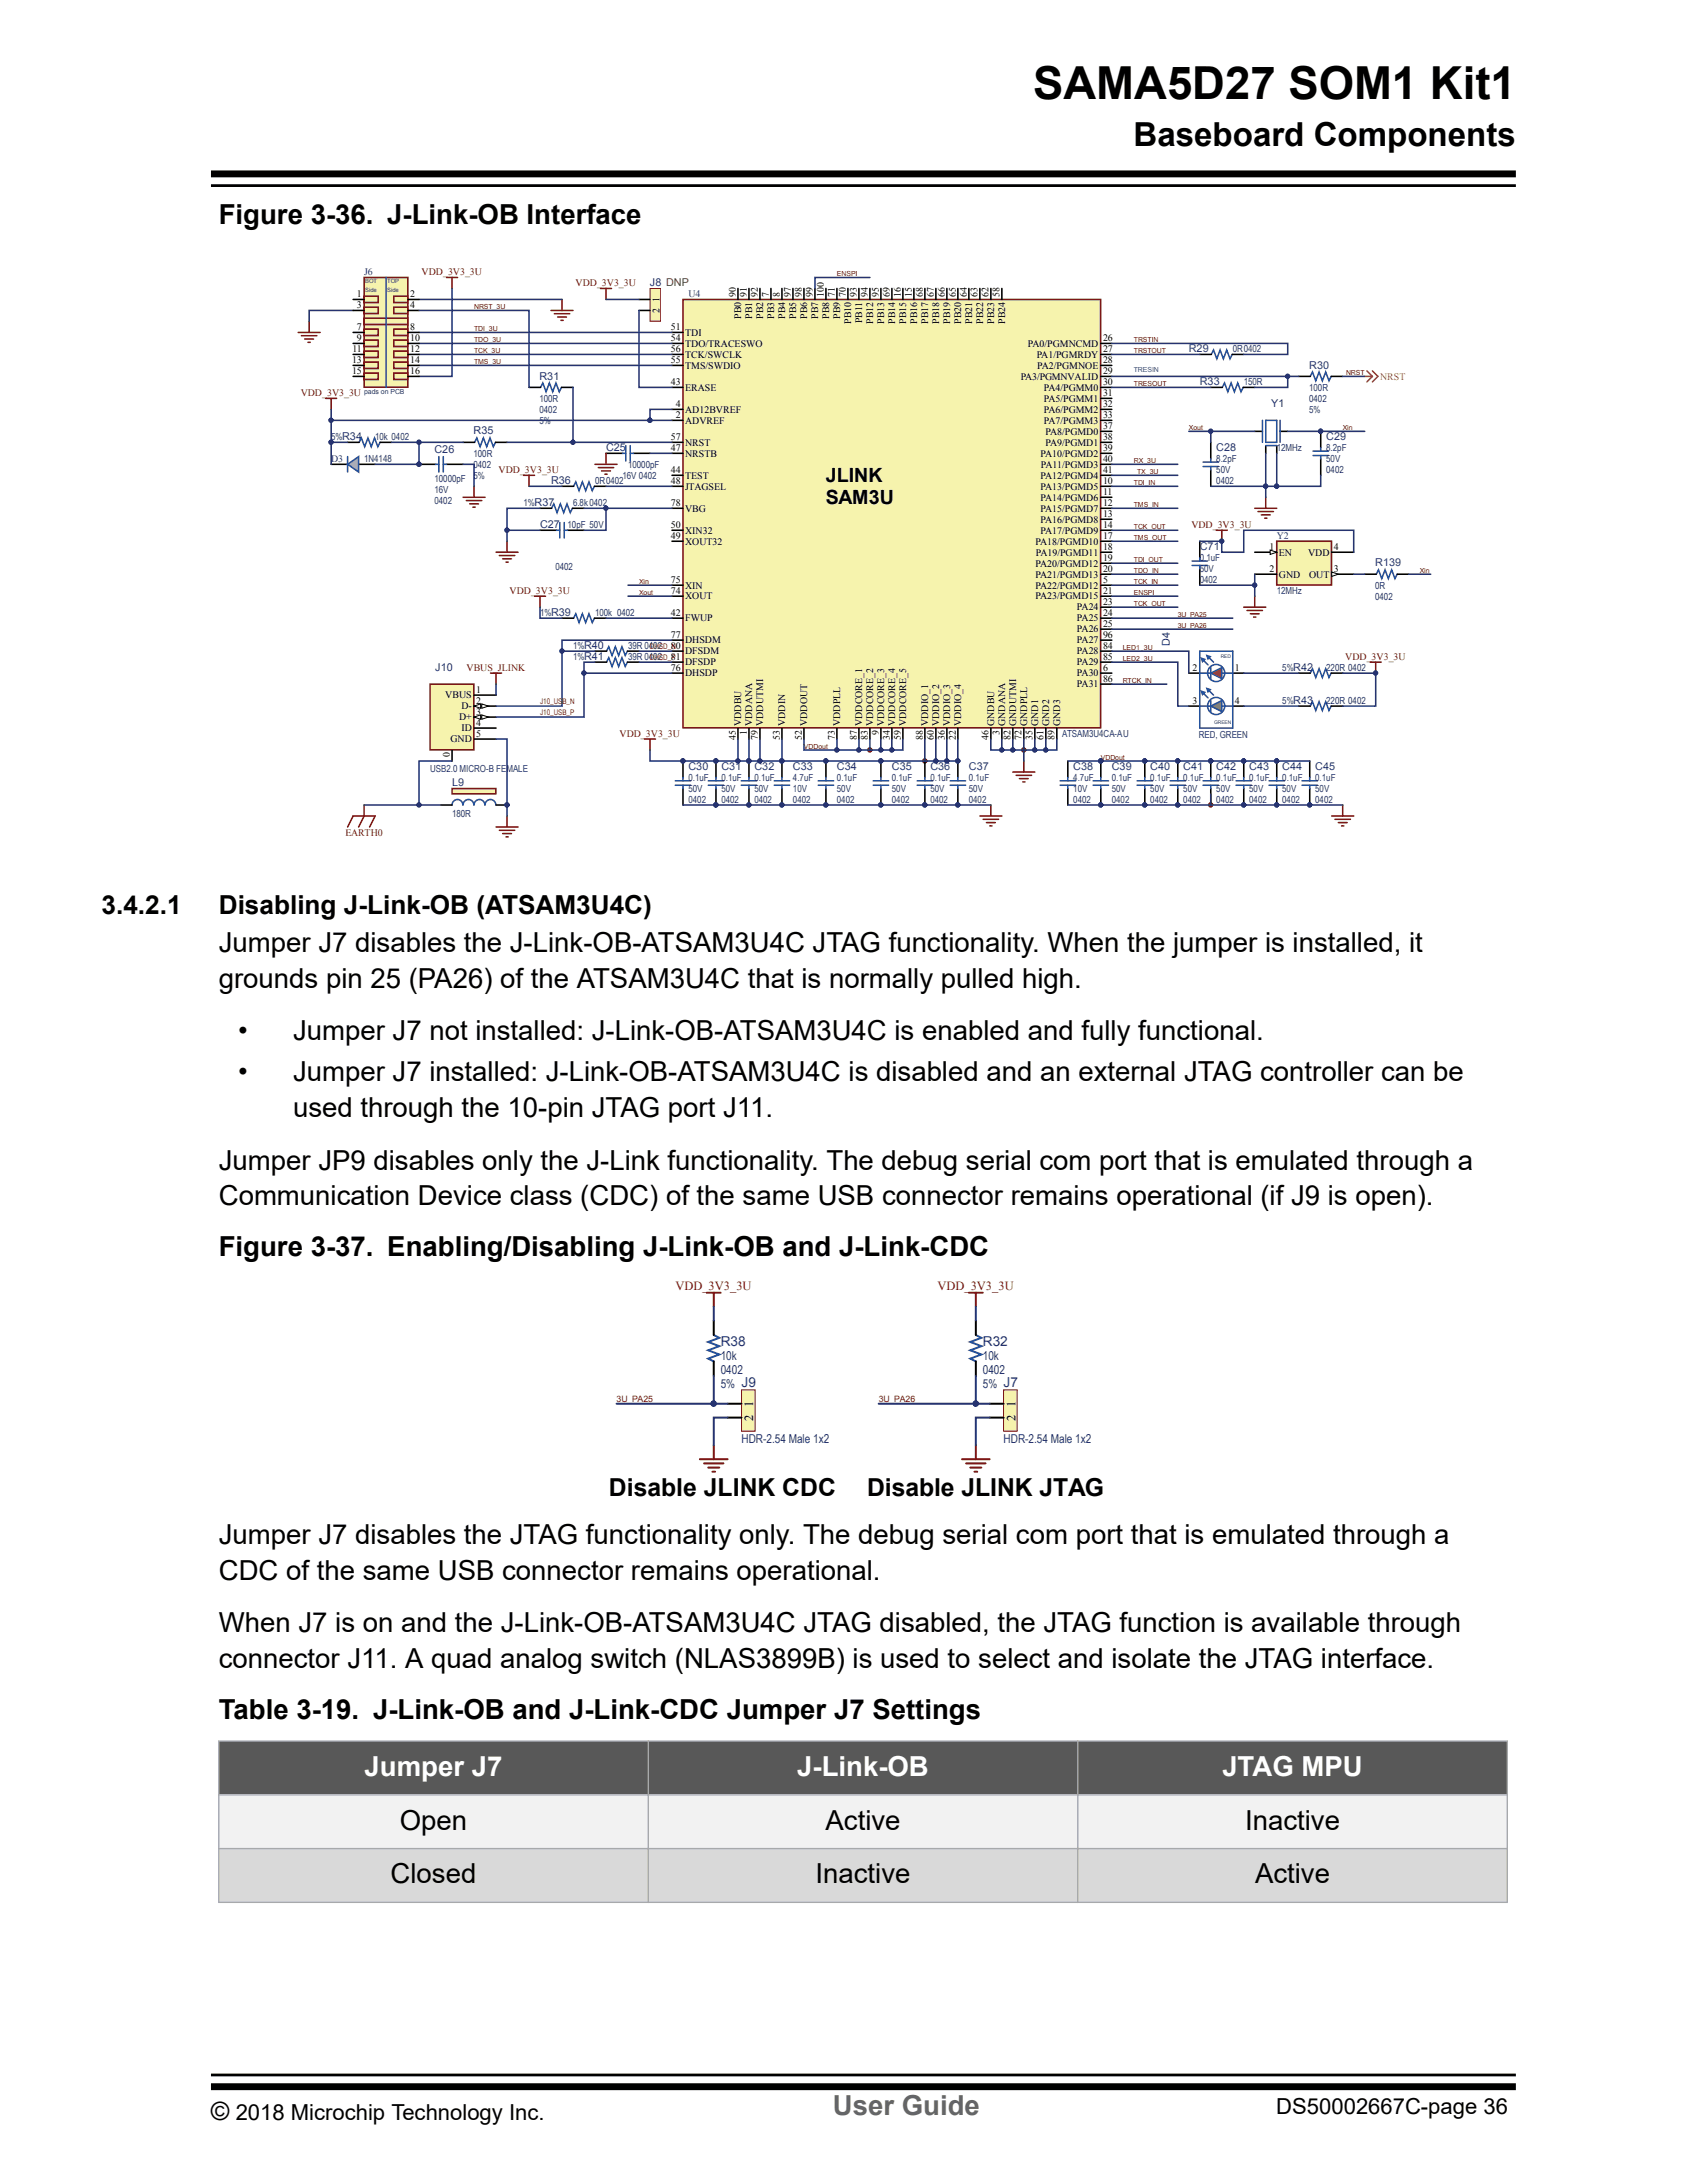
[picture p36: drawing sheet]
<svg xmlns="http://www.w3.org/2000/svg" width="216mm" height="279mm" viewBox="0 0 216 279" stroke-linecap="round" stroke-linejoin="round" font-family="sans-serif">
<defs><g id="words">
<text font-size="5.8" x="132.2" y="12.7">SAMA5D27 SOM1 Kit1</text>
<text font-size="4.2" x="145.1" y="18.6">Baseboard Components</text>
<g font-size="3.5">
<text x="28" y="28.6">Figure 3-36. J-Link-OB Interface</text>
<text x="28" y="121.8">Jumper J7 disables the J-Link-OB-ATSAM3U4C JTAG functionality. When the jumper is installed, it</text>
<text x="28" y="126.4">grounds pin 25 (PA26) of the ATSAM3U4C that is normally pulled high.</text>
<text x="30.5" y="133.1">•</text>
<text x="37.5" y="133.1">Jumper J7 not installed: J-Link-OB-ATSAM3U4C is enabled and fully functional.</text>
<text x="30.5" y="138.4">•</text>
<text x="37.5" y="143">used through the 10-pin JTAG port J11.</text>
<text x="37.5" y="138.4">Jumper J7 installed: J-Link-OB-ATSAM3U4C is disabled and an external JTAG controller can be</text>
<text x="28" y="149.7">Jumper JP9 disables only the J-Link functionality. The debug serial com port that is emulated through a</text>
<text x="28" y="154.3">Communication Device class (CDC) of the same USB connector remains operational (if J9 is open).</text>
<text x="28" y="160.8">Figure 3-37. Enabling/Disabling J-Link-OB and J-Link-CDC</text>
<text x="28" y="197.6">Jumper J7 disables the JTAG functionality only. The debug serial com port that is emulated through a</text>
<text x="28" y="202.2">CDC of the same USB connector remains operational.</text>
<text x="28" y="208.9">When J7 is on and the J-Link-OB-ATSAM3U4C JTAG disabled, the JTAG function is available through</text>
<text x="28" y="213.5">connector J11. A quad analog switch (NLAS3899B) is used to select and isolate the JTAG interface.</text>
<text x="28" y="220">Table 3-19. J-Link-OB and J-Link-CDC Jumper J7 Settings</text>
<text x="51.2" y="234.2">Open</text>
<text x="105.6" y="234.2">Active</text>
<text x="159.3" y="234.2">Inactive</text>
<text x="50" y="241.1">Closed</text>
<text x="104.4" y="241.1">Inactive</text>
<text x="160.6" y="241.1">Active</text>
</g>
<g font-size="3.5" fill="#fff">
<text x="46.7" y="227.3">Jumper J7</text>
<text x="102" y="227.3">J-Link-OB</text>
<text x="156.4" y="227.3">JTAG MPU</text>
</g>
<text font-size="3.5" fill="#656565" x="106.6" y="270.7">User Guide</text>
<g font-size="3.4">
<text x="13" y="116.9">3.4.2.1</text>
<text x="28" y="116.9">Disabling J-Link-OB (ATSAM3U4C)</text>
</g>
<g font-size="3.2">
<text x="77.9" y="191.4">Disable JLINK CDC</text>
<text x="111" y="191.4">Disable JLINK JTAG</text>
<text x="27" y="271.3">©</text>
</g>
<g font-size="2.8">
<text x="30.2" y="271.3">2018 Microchip Technology Inc.</text>
<text x="163.3" y="270.5">DS50002667C-page 36</text>
</g>
<g font-size="2.5">
<text x="105.7" y="61.7">JLINK</text>
<text x="105.7" y="64.5">SAM3U</text>
</g>
<g font-size="1.7" fill="#263370">
<text x="92.2" y="172.3">R38</text>
<text x="125.8" y="172.3">R32</text>
</g>
<g font-size="1.6" fill="#7a1315">
<text x="86.4" y="165.1">VDD_3V3_3U</text>
<text x="120" y="165.1">VDD_3V3_3U</text>
</g>
<g font-size="1.6" fill="#263370">
<text x="92.2" y="174.1">10k</text>
<text x="92.2" y="175.9">0402</text>
<text x="92.2" y="177.6">5% J9</text>
<text x="125.8" y="174.1">10k</text>
<text x="125.8" y="175.9">0402</text>
<text x="125.8" y="177.6">5% J7</text>
<text x="94.9" y="184.7">HDR-2.54 Male 1x2</text>
<text x="128.4" y="184.7">HDR-2.54 Male 1x2</text>
</g>
<g font-size="1.6">
<text x="96.4" y="181.9" transform="rotate(-90 96.4 181.9)">2</text>
<text x="96.4" y="180.1" transform="rotate(-90 96.4 180.1)">1</text>
<text x="130" y="181.9" transform="rotate(-90 130 181.9)">2</text>
<text x="130" y="180.1" transform="rotate(-90 130 180.1)">1</text>
</g>
<g font-size="1.4" fill="#263370">
<text x="83.2" y="36.6">J8 DNP</text>
<text x="152.1" y="45.1">R29</text>
<text x="167.5" y="47.2">R30</text>
<text x="69" y="48.6">R31</text>
<text x="153.5" y="49.3">R33</text>
<text x="162.7" y="52.1">Y1</text>
<text x="55.6" y="58">C26</text>
<text x="60.6" y="55.6">R35</text>
<text x="77.6" y="57.7">C25</text>
<text x="155.7" y="57.7">C28</text>
<text x="169.7" y="56.3">C29</text>
<text x="70.5" y="61.9">R36</text>
<text x="69.1" y="67.6">C27</text>
<text x="153.5" y="70.4">C71</text>
<text x="176" y="72.5">R139</text>
<text x="149.7" y="82.6" transform="rotate(-90 149.7 82.6)">D4</text>
<text x="55.7" y="85.8">J10</text>
<text x="57.9" y="100.6">L9</text>
<text x="88.1" y="98.5">C30</text>
<text x="92.3" y="98.5">C31</text>
<text x="96.6" y="98.5">C32</text>
<text x="101.5" y="98.5">C33</text>
<text x="107.1" y="98.5">C34</text>
<text x="114.1" y="98.5">C35</text>
<text x="119.1" y="98.5">C36</text>
<text x="124" y="98.5">C37</text>
<text x="137.4" y="98.5">C38</text>
<text x="142.3" y="98.5">C39</text>
<text x="147.2" y="98.5">C40</text>
<text x="151.4" y="98.5">C41</text>
<text x="155.7" y="98.5">C42</text>
<text x="159.9" y="98.5">C43</text>
<text x="164.1" y="98.5">C44</text>
<text x="168.3" y="98.5">C45</text>
</g>
<g font-size="1.3" fill="#263370">
<text x="46.6" y="35.2">J6</text>
<text x="88.1" y="38">U4</text>
<text x="42.4" y="59.1">D3</text>
<text x="163.4" y="69">Y2</text>
</g>
<g font-size="1.3" fill="#7a1315">
<text x="54" y="35.2">VDD_3V3_3U</text>
<text x="73.7" y="36.6">VDD_3V3_3U</text>
<text x="38.5" y="50.7">VDD_3V3_3U</text>
<text x="63.8" y="60.6">VDD_3V3_3U</text>
<text x="152.5" y="67.6">VDD_3V3_3U</text>
<text x="65.2" y="76">VDD_3V3_3U</text>
<text x="59.7" y="85.9">VBUS_JLINK</text>
<text x="172.2" y="84.5">VDD_3V3_3U</text>
<text x="79.3" y="94.3">VDD_3V3_3U</text>
<text x="44.2" y="107">EARTH0</text>
</g>
<g font-size="1.3">
<text x="45.7" y="38">1</text>
<text x="45.7" y="39.5">3</text>
<text x="52.5" y="38">2</text>
<text x="52.5" y="39.5">4</text>
<text x="84.4" y="40.1" transform="rotate(-90 84.4 40.1)">2</text>
<text x="84.4" y="38.7" transform="rotate(-90 84.4 38.7)">1</text>
<text x="94.2" y="38" transform="rotate(-90 94.2 38)">90</text>
<text x="94.9" y="40.8" transform="rotate(-90 94.9 40.8)">PB0</text>
<text x="95.6" y="38" transform="rotate(-90 95.6 38)">91</text>
<text x="96.3" y="40.8" transform="rotate(-90 96.3 40.8)">PB1</text>
<text x="97" y="38" transform="rotate(-90 97 38)">92</text>
<text x="97.7" y="40.8" transform="rotate(-90 97.7 40.8)">PB2</text>
<text x="98.4" y="38" transform="rotate(-90 98.4 38)">7</text>
<text x="99.1" y="40.8" transform="rotate(-90 99.1 40.8)">PB3</text>
<text x="99.8" y="38" transform="rotate(-90 99.8 38)">8</text>
<text x="100.5" y="40.8" transform="rotate(-90 100.5 40.8)">PB4</text>
<text x="101.2" y="38" transform="rotate(-90 101.2 38)">97</text>
<text x="101.9" y="40.8" transform="rotate(-90 101.9 40.8)">PB5</text>
<text x="102.6" y="38" transform="rotate(-90 102.6 38)">98</text>
<text x="103.3" y="40.8" transform="rotate(-90 103.3 40.8)">PB6</text>
<text x="104" y="38" transform="rotate(-90 104 38)">99</text>
<text x="104.7" y="40.8" transform="rotate(-90 104.7 40.8)">PB7</text>
<text x="105.4" y="38" transform="rotate(-90 105.4 38)">100</text>
<text x="106.1" y="40.8" transform="rotate(-90 106.1 40.8)">PB8</text>
<text x="106.8" y="38" transform="rotate(-90 106.8 38)">71</text>
<text x="107.5" y="40.8" transform="rotate(-90 107.5 40.8)">PB9</text>
<text x="108.2" y="38" transform="rotate(-90 108.2 38)">70</text>
<text x="108.9" y="41.4" transform="rotate(-90 108.9 41.4)">PB10</text>
<text x="109.6" y="38" transform="rotate(-90 109.6 38)">93</text>
<text x="110.3" y="41.4" transform="rotate(-90 110.3 41.4)">PB11</text>
<text x="111" y="38" transform="rotate(-90 111 38)">94</text>
<text x="111.8" y="41.4" transform="rotate(-90 111.8 41.4)">PB12</text>
<text x="112.5" y="38" transform="rotate(-90 112.5 38)">95</text>
<text x="113.2" y="41.4" transform="rotate(-90 113.2 41.4)">PB13</text>
<text x="113.9" y="38" transform="rotate(-90 113.9 38)">69</text>
<text x="114.6" y="41.4" transform="rotate(-90 114.6 41.4)">PB14</text>
<text x="115.3" y="38" transform="rotate(-90 115.3 38)">16</text>
<text x="116" y="41.4" transform="rotate(-90 116 41.4)">PB15</text>
<text x="116.7" y="38" transform="rotate(-90 116.7 38)">15</text>
<text x="117.4" y="41.4" transform="rotate(-90 117.4 41.4)">PB16</text>
<text x="118.1" y="38" transform="rotate(-90 118.1 38)">68</text>
<text x="118.8" y="41.4" transform="rotate(-90 118.8 41.4)">PB17</text>
<text x="119.5" y="38" transform="rotate(-90 119.5 38)">67</text>
<text x="120.2" y="41.4" transform="rotate(-90 120.2 41.4)">PB18</text>
<text x="120.9" y="38" transform="rotate(-90 120.9 38)">66</text>
<text x="121.6" y="41.4" transform="rotate(-90 121.6 41.4)">PB19</text>
<text x="122.3" y="38" transform="rotate(-90 122.3 38)">65</text>
<text x="123" y="41.4" transform="rotate(-90 123 41.4)">PB20</text>
<text x="123.7" y="38" transform="rotate(-90 123.7 38)">64</text>
<text x="124.4" y="41.4" transform="rotate(-90 124.4 41.4)">PB21</text>
<text x="125.1" y="38" transform="rotate(-90 125.1 38)">63</text>
<text x="125.8" y="41.4" transform="rotate(-90 125.8 41.4)">PB22</text>
<text x="126.5" y="38" transform="rotate(-90 126.5 38)">62</text>
<text x="127.2" y="41.4" transform="rotate(-90 127.2 41.4)">PB23</text>
<text x="127.9" y="38" transform="rotate(-90 127.9 38)">58</text>
<text x="128.6" y="41.4" transform="rotate(-90 128.6 41.4)">PB24</text>
<text x="45" y="46.5">13</text>
<text x="45" y="47.9">15</text>
<text x="45.1" y="45.1">11</text>
<text x="45.7" y="42.3">7</text>
<text x="45.7" y="43.7">9</text>
<text x="52.5" y="42.3">8</text>
<text x="52.5" y="43.7">10</text>
<text x="52.5" y="45.1">12</text>
<text x="52.5" y="46.5">14</text>
<text x="52.5" y="47.9">16</text>
<text x="85.9" y="42.3">51</text>
<text x="85.9" y="43.7">54</text>
<text x="85.9" y="46.5">55</text>
<text x="85.9" y="45.1">56</text>
<text x="87.7" y="43">TDI</text>
<text x="87.7" y="44.4">TDO/TRACESWO</text>
<text x="87.7" y="47.2">TMS/SWDIO</text>
<text x="87.7" y="45.8">TCK/SWCLK</text>
<text x="131.5" y="44.4">PA0/PGMNCMD</text>
<text x="132.7" y="45.8">PA1/PGMRDY</text>
<text x="132.7" y="47.2">PA2/PGMNOE</text>
<text x="141.2" y="47.9">29</text>
<text x="141.2" y="46.5">28</text>
<text x="141.2" y="43.7">26</text>
<text x="141.2" y="45.1">27</text>
<text x="85.9" y="49.3">43</text>
<text x="86.5" y="53.5">2</text>
<text x="86.5" y="52.1">4</text>
<text x="87.7" y="52.8">AD12BVREF</text>
<text x="87.7" y="50">ERASE</text>
<text x="130.6" y="48.6">PA3/PGMNVALID</text>
<text x="133.6" y="50">PA4/PGMM0</text>
<text x="133.6" y="51.4">PA5/PGMM1</text>
<text x="133.6" y="52.8">PA6/PGMM2</text>
<text x="141.2" y="49.3">30</text>
<text x="141.2" y="50.7">31</text>
<text x="141.2" y="52.1">32</text>
<text x="141.2" y="53.5">33</text>
<text x="85.9" y="56.3">57</text>
<text x="85.9" y="57.7">47</text>
<text x="87.7" y="54.2">ADVREF</text>
<text x="87.7" y="57">NRST</text>
<text x="87.7" y="58.4">NRSTB</text>
<text x="133.2" y="58.4">PA10/PGMD2</text>
<text x="133.2" y="59.8">PA11/PGMD3</text>
<text x="133.6" y="54.2">PA7/PGMM3</text>
<text x="133.8" y="55.6">PA8/PGMD0</text>
<text x="133.8" y="57">PA9/PGMD1</text>
<text x="141.2" y="59.1">40</text>
<text x="141.2" y="57.7">39</text>
<text x="141.2" y="54.9">37</text>
<text x="141.2" y="56.3">38</text>
<text x="85.9" y="60.6">44</text>
<text x="85.9" y="64.8">78</text>
<text x="85.9" y="62">48</text>
<text x="87.7" y="61.3">TEST</text>
<text x="87.7" y="65.5">VBG</text>
<text x="87.7" y="62.7">JTAGSEL</text>
<text x="133.2" y="62.7">PA13/PGMD5</text>
<text x="133.2" y="65.5">PA15/PGMD7</text>
<text x="133.2" y="61.3">PA12/PGMD4</text>
<text x="133.2" y="64.1">PA14/PGMD6</text>
<text x="141.2" y="62">10</text>
<text x="141.2" y="64.8">12</text>
<text x="141.2" y="60.6">41</text>
<text x="141.2" y="63.4">11</text>
<text x="85.9" y="67.6">50</text>
<text x="85.9" y="69">49</text>
<text x="87.7" y="68.3">XIN32</text>
<text x="87.7" y="69.7">XOUT32</text>
<text x="132.5" y="69.7">PA18/PGMD10</text>
<text x="132.6" y="71.1">PA19/PGMD11</text>
<text x="133.2" y="66.9">PA16/PGMD8</text>
<text x="133.2" y="68.3">PA17/PGMD9</text>
<text x="141.2" y="66.2">13</text>
<text x="141.2" y="67.6">14</text>
<text x="141.2" y="70.4">18</text>
<text x="141.2" y="69">17</text>
<text x="141.2" y="71.8">19</text>
<text x="162.5" y="70.4">1</text>
<text x="163.7" y="71.1">EN</text>
<text x="167.4" y="71.1">VDD</text>
<text x="170.7" y="70.4">4</text>
<text x="85.9" y="74.6">75</text>
<text x="85.9" y="76">74</text>
<text x="87.7" y="75.3">XIN</text>
<text x="87.7" y="76.7">XOUT</text>
<text x="132.5" y="75.3">PA22/PGMD12</text>
<text x="132.5" y="72.5">PA20/PGMD12</text>
<text x="132.5" y="73.9">PA21/PGMD13</text>
<text x="132.5" y="76.7">PA23/PGMD15</text>
<text x="141.2" y="74.6">5</text>
<text x="141.2" y="73.2">20</text>
<text x="141.2" y="76">21</text>
<text x="141.2" y="77.4">23</text>
<text x="162.5" y="73.2">2</text>
<text x="163.7" y="73.9">GND</text>
<text x="167.5" y="73.9">OUT</text>
<text x="170.7" y="73.2">3</text>
<text x="85.9" y="83.1">80</text>
<text x="85.9" y="78.8">42</text>
<text x="85.9" y="81.7">77</text>
<text x="87.7" y="83.8">DFSDM</text>
<text x="87.7" y="79.5">FWUP</text>
<text x="87.7" y="82.4">DHSDM</text>
<text x="137.8" y="78.1">PA24</text>
<text x="137.8" y="79.5">PA25</text>
<text x="137.8" y="80.9">PA26</text>
<text x="137.8" y="83.8">PA28</text>
<text x="137.8" y="82.4">PA27</text>
<text x="141.2" y="78.8">24</text>
<text x="141.2" y="80.2">25</text>
<text x="141.2" y="83.1">84</text>
<text x="141.2" y="81.7">96</text>
<text x="57" y="89.4">VBUS</text>
<text x="61" y="88.7">1</text>
<text x="85.9" y="84.5">81</text>
<text x="85.9" y="85.9">76</text>
<text x="87.7" y="85.2">DFSDP</text>
<text x="87.7" y="86.6">DHSDP</text>
<text x="137.8" y="86.6">PA30</text>
<text x="137.8" y="88">PA31</text>
<text x="137.8" y="85.2">PA29</text>
<text x="141.2" y="85.9">6</text>
<text x="141.2" y="87.3">86</text>
<text x="141.2" y="84.5">85</text>
<text x="152.6" y="85.9">2</text>
<text x="158" y="85.9">1</text>
<text x="57.6" y="95">GND</text>
<text x="58.7" y="92.2">D+</text>
<text x="59.1" y="93.6">ID</text>
<text x="59.1" y="90.8">D-</text>
<text x="61" y="92.9">4</text>
<text x="61" y="90.1">2</text>
<text x="61" y="91.5">3</text>
<text x="61" y="94.3">5</text>
<text x="94.2" y="94.7" transform="rotate(-90 94.2 94.7)">45</text>
<text x="94.9" y="92.9" transform="rotate(-90 94.9 92.9)">VDDBU</text>
<text x="95.6" y="94.1" transform="rotate(-90 95.6 94.1)">1</text>
<text x="96.3" y="92.9" transform="rotate(-90 96.3 92.9)">VDDANA</text>
<text x="97" y="94.7" transform="rotate(-90 97 94.7)">79</text>
<text x="97.7" y="92.9" transform="rotate(-90 97.7 92.9)">VDDUTMI</text>
<text x="99.8" y="94.7" transform="rotate(-90 99.8 94.7)">53</text>
<text x="100.5" y="92.9" transform="rotate(-90 100.5 92.9)">VDDIN</text>
<text x="102.6" y="94.7" transform="rotate(-90 102.6 94.7)">52</text>
<text x="103.3" y="92.9" transform="rotate(-90 103.3 92.9)">VDDOUT</text>
<text x="106.8" y="94.7" transform="rotate(-90 106.8 94.7)">73</text>
<text x="107.5" y="92.9" transform="rotate(-90 107.5 92.9)">VDDPLL</text>
<text x="109.6" y="94.7" transform="rotate(-90 109.6 94.7)">87</text>
<text x="110.3" y="92.9" transform="rotate(-90 110.3 92.9)">VDDCORE_1</text>
<text x="111" y="94.7" transform="rotate(-90 111 94.7)">83</text>
<text x="111.8" y="92.9" transform="rotate(-90 111.8 92.9)">VDDCORE_2</text>
<text x="112.5" y="94.1" transform="rotate(-90 112.5 94.1)">9</text>
<text x="113.2" y="92.9" transform="rotate(-90 113.2 92.9)">VDDCORE_3</text>
<text x="113.9" y="94.7" transform="rotate(-90 113.9 94.7)">34</text>
<text x="114.6" y="92.9" transform="rotate(-90 114.6 92.9)">VDDCORE_4</text>
<text x="115.3" y="94.7" transform="rotate(-90 115.3 94.7)">59</text>
<text x="116" y="92.9" transform="rotate(-90 116 92.9)">VDDCORE_5</text>
<text x="118.1" y="94.7" transform="rotate(-90 118.1 94.7)">88</text>
<text x="118.8" y="92.9" transform="rotate(-90 118.8 92.9)">VDDIO_1</text>
<text x="119.5" y="94.7" transform="rotate(-90 119.5 94.7)">60</text>
<text x="120.2" y="92.9" transform="rotate(-90 120.2 92.9)">VDDIO_2</text>
<text x="120.9" y="94.7" transform="rotate(-90 120.9 94.7)">36</text>
<text x="121.6" y="92.9" transform="rotate(-90 121.6 92.9)">VDDIO_3</text>
<text x="122.3" y="94.7" transform="rotate(-90 122.3 94.7)">22</text>
<text x="123" y="92.9" transform="rotate(-90 123 92.9)">VDDIO_4</text>
<text x="126.5" y="94.7" transform="rotate(-90 126.5 94.7)">46</text>
<text x="127.2" y="92.9" transform="rotate(-90 127.2 92.9)">GNDBU</text>
<text x="127.9" y="94.1" transform="rotate(-90 127.9 94.1)">3</text>
<text x="128.6" y="92.9" transform="rotate(-90 128.6 92.9)">GNDANA</text>
<text x="129.3" y="94.7" transform="rotate(-90 129.3 94.7)">82</text>
<text x="130" y="92.9" transform="rotate(-90 130 92.9)">GNDUTMI</text>
<text x="130.7" y="94.7" transform="rotate(-90 130.7 94.7)">72</text>
<text x="131.5" y="92.9" transform="rotate(-90 131.5 92.9)">GNDPLL</text>
<text x="132.2" y="94.7" transform="rotate(-90 132.2 94.7)">35</text>
<text x="132.9" y="92.9" transform="rotate(-90 132.9 92.9)">GND1</text>
<text x="133.6" y="94.7" transform="rotate(-90 133.6 94.7)">61</text>
<text x="134.3" y="92.9" transform="rotate(-90 134.3 92.9)">GND2</text>
<text x="135" y="94.7" transform="rotate(-90 135 94.7)">89</text>
<text x="135.7" y="92.9" transform="rotate(-90 135.7 92.9)">GND3</text>
<text x="152.6" y="90.1">3</text>
<text x="158" y="90.1">4</text>
<text x="57.6" y="96.9" transform="rotate(-90 57.6 96.9)">0</text>
</g>
<text font-size="1.3" fill="#ed312e" x="176.6" y="48.6">NRST</text>
<g font-size="1.2" fill="#263370">
<text x="157.8" y="45.1">0R0402</text>
<text x="69" y="51.4">100R</text>
<text x="69" y="52.8">0402</text>
<text x="159.2" y="49.3">150R</text>
<text x="167.5" y="50">100R</text>
<text x="167.5" y="51.4">0402</text>
<text x="167.5" y="52.8">5%</text>
<text x="42.4" y="56.4">5%R34</text>
<text x="46.6" y="59.2">1N4148</text>
<text x="48" y="56.4">10k 0402</text>
<text x="60.6" y="58.5">100R</text>
<text x="60.6" y="59.9">0402</text>
<text x="69" y="54.2">5%</text>
<text x="80.4" y="59.9">10000pF</text>
<text x="155.7" y="59.2">8.2pF</text>
<text x="163.4" y="57.8">12MHz</text>
<text x="169.7" y="57.8">8.2pF</text>
<text x="169.7" y="59.2">50V</text>
<text x="55.6" y="61.7">10000pF</text>
<text x="55.6" y="63.1">16V</text>
<text x="55.6" y="64.5">0402</text>
<text x="60.6" y="61.3">5%</text>
<text x="67" y="64.8">1%R37</text>
<text x="73.3" y="64.8">6.8k0402</text>
<text x="76.1" y="62">0R0402</text>
<text x="79.7" y="61.3">16V 0402</text>
<text x="155.7" y="60.6">50V</text>
<text x="155.7" y="62">0402</text>
<text x="169.7" y="60.6">0402</text>
<text x="72.6" y="67.6">10pF 50V</text>
<text x="153.5" y="71.8">0.1uF</text>
<text x="71.1" y="73">0402</text>
<text x="153.5" y="73.2">50V</text>
<text x="153.5" y="74.6">0402</text>
<text x="163.4" y="76">12MHz</text>
<text x="176" y="75.3">0R</text>
<text x="176" y="76.8">0402</text>
<text x="69.1" y="78.9">1%R39</text>
<text x="73.3" y="83.1">1%R40</text>
<text x="76.1" y="78.9">100k 0402</text>
<text x="80.4" y="83.1">39R 0402</text>
<text x="73.3" y="84.5">1%R41</text>
<text x="80.4" y="84.5">39R 0402</text>
<text x="164.1" y="85.9">5%R42</text>
<text x="169.7" y="85.9">220R 0402</text>
<text x="136" y="94.3">ATSAM3U4CA-AU</text>
<text x="153.4" y="94.5">RED, GREEN</text>
<text x="164.1" y="90.1">5%R43</text>
<text x="169.7" y="90.1">220R 0402</text>
<text x="55" y="98.8">USB2.0 MICRO-B FEMALE</text>
<text x="88.1" y="100">0.1uF</text>
<text x="88.1" y="101.4">50V</text>
<text x="92.3" y="100">0.1uF</text>
<text x="92.3" y="101.4">50V</text>
<text x="96.6" y="100">0.1uF</text>
<text x="96.6" y="101.4">50V</text>
<text x="101.5" y="100">4.7uF</text>
<text x="101.5" y="101.4">10V</text>
<text x="107.1" y="100">0.1uF</text>
<text x="107.1" y="101.4">50V</text>
<text x="114.1" y="100">0.1uF</text>
<text x="114.1" y="101.4">50V</text>
<text x="119.1" y="100">0.1uF</text>
<text x="119.1" y="101.4">50V</text>
<text x="124" y="100">0.1uF</text>
<text x="124" y="101.4">50V</text>
<text x="137.4" y="100">4.7uF</text>
<text x="137.4" y="101.4">10V</text>
<text x="142.3" y="100">0.1uF</text>
<text x="142.3" y="101.4">50V</text>
<text x="147.2" y="100">0.1uF</text>
<text x="147.2" y="101.4">50V</text>
<text x="151.4" y="100">0.1uF</text>
<text x="151.4" y="101.4">50V</text>
<text x="155.7" y="100">0.1uF</text>
<text x="155.7" y="101.4">50V</text>
<text x="159.9" y="100">0.1uF</text>
<text x="159.9" y="101.4">50V</text>
<text x="164.1" y="100">0.1uF</text>
<text x="164.1" y="101.4">50V</text>
<text x="168.3" y="100">0.1uF</text>
<text x="168.3" y="101.4">50V</text>
<text x="57.9" y="104.6">180R</text>
<text x="88.1" y="102.8">0402</text>
<text x="92.3" y="102.8">0402</text>
<text x="96.6" y="102.8">0402</text>
<text x="101.5" y="102.8">0402</text>
<text x="107.1" y="102.8">0402</text>
<text x="114.1" y="102.8">0402</text>
<text x="119.1" y="102.8">0402</text>
<text x="124" y="102.8">0402</text>
<text x="137.4" y="102.8">0402</text>
<text x="142.3" y="102.8">0402</text>
<text x="147.2" y="102.8">0402</text>
<text x="151.4" y="102.8">0402</text>
<text x="155.7" y="102.8">0402</text>
<text x="159.9" y="102.8">0402</text>
<text x="164.1" y="102.8">0402</text>
<text x="168.3" y="102.8">0402</text>
</g>
<g font-size="1.1" fill="#7a1315">
<text x="78.9" y="179.4">3U_PA25</text>
<text x="112.5" y="179.4">3U_PA26</text>
</g>
<g font-size="1" fill="#7a1315">
<text x="83.2" y="83.1">DHSD_N</text>
<text x="83.2" y="84.5">DHSD_P</text>
<text x="69.1" y="90.2">J10_USB_N</text>
<text x="69.1" y="91.6">J10_USB_P</text>
</g>
<g font-size=".9" fill="#7a1315">
<text x="107.1" y="35.3">ENSPI</text>
<text x="60.7" y="39.5">NRST_3U</text>
<text x="60.7" y="42.4">TDI_3U</text>
<text x="60.7" y="43.8">TDO_3U</text>
<text x="60.7" y="45.2">TCK_3U</text>
<text x="60.7" y="46.6">TMS_3U</text>
<text x="145.1" y="43.8">TRSTIN</text>
<text x="145.1" y="45.2">TRSTOUT</text>
<text x="172.3" y="48">NRST</text>
<text x="145.1" y="49.4">TRESOUT</text>
<text x="145.1" y="59.2">RX_3U</text>
<text x="152.1" y="55">Xout</text>
<text x="171.8" y="55">Xin</text>
<text x="145.1" y="62.1">TDI_IN</text>
<text x="145.1" y="64.9">TMS_IN</text>
<text x="145.5" y="60.6">TX_3U</text>
<text x="145.1" y="69.1">TMS_OUT</text>
<text x="145.1" y="67.7">TCK_OUT</text>
<text x="145.1" y="71.9">TDI_OUT</text>
<text x="81.8" y="74.7">Xin</text>
<text x="81.8" y="76.1">Xout</text>
<text x="145.1" y="73.3">TDO_IN</text>
<text x="145.1" y="76.1">ENSPI</text>
<text x="145.1" y="77.5">TCK_OUT</text>
<text x="145.1" y="74.7">TCK_IN</text>
<text x="181.7" y="73.3">Xin</text>
<text x="143.7" y="83.2">LED1_3U</text>
<text x="150.7" y="78.9">3U_PA25</text>
<text x="150.7" y="80.3">3U_PA26</text>
<text x="143.7" y="87.4">RTCK_IN</text>
<text x="143.7" y="84.6">LED2_3U</text>
<text x="102.9" y="95.8">VDDout</text>
<text x="140.9" y="97.2">VDDout</text>
</g>
<text font-size=".9" fill="#2256a5" x="145.1" y="47.6">TRESIN</text>
<text font-size=".9" fill="#263370" x="46.6" y="50.4">pads on PCB</text>
<g font-size=".8" fill="#263370">
<text x="46.7" y="37.3">Side</text>
<text x="46.7" y="36.2">BOT</text>
<text x="49.6" y="37.3">Side</text>
<text x="49.6" y="36.2">TOP</text>
</g>
<g font-size=".6" fill="#263370">
<text x="156.2" y="84.2">RED</text>
<text x="155.4" y="92.6">GREEN</text>
</g>
</g></defs>
<!-- layer: Layer 1 -->
<g fill="#263370" stroke="#263370" stroke-width=".13">
<circle cx="111.3" cy="96" r=".27"/>
<circle cx="118.4" cy="97.4" r=".27"/>
<circle cx="131" cy="96" r=".27"/>
<circle cx="154.9" cy="103" r=".27"/>
<circle cx="140.9" cy="97.4" r=".27"/>
<circle cx="105.7" cy="97.4" r=".27"/>
<circle cx="105.7" cy="103" r=".27"/>
</g>
<g fill="#7a1315" stroke="#7a1315" stroke-width=".13">
<circle cx="111.3" cy="96" r=".27"/>
<circle cx="131" cy="96" r=".27"/>
<circle cx="154.9" cy="103" r=".27"/>
<circle cx="118.4" cy="97.4" r=".27"/>
</g>
<path d="M44.5 58.4v2M79.7 58h.4M80.1 57v2M80.7 58h.4M80.7 57v2M77.6 83.3l.3-.5 .4 1.1 .5-1.1 .4 1.1 .4-1.1 .4 1.1 .3-.6M104.7 99.9h2M105.7 99.5v.4M104.7 100.5h2M105.7 100.5v.4" fill="none" stroke="#2256a5" stroke-width=".2"/>
<path d="M42.4 59.4h2.1M45.9 59.4h2.1M77.6 58h2.1M81.1 58h2.1M76.1 83.3h1.5M80.3 83.3h1.5M105.7 97.4v2.1M105.7 100.9v2.1" fill="none" stroke="#000" stroke-width=".2"/>
<path d="M44.5 59.4l1.4-1v2z" fill="#a3a5bb"/>
<g fill="none" stroke="#2256a5" stroke-width=".2">
<path d="M44.5 59.4l1.4-1v2zM161.6 53.8v2.8M162 57h1.4M162 53.8h1.4v2.8h-1.4zM163.8 53.8v2.8M70.6 65.1l.3-.6 .4 1.1 .4-1.1 .4 1.1 .5-1.1 .4 1.1 .3-.5M73.4 79.1l.3-.5 .4 1.1 .4-1.1 .5 1.1 .4-1.1 .4 1.1 .3-.6M152.6 71.8h1.9M152.6 72.4h1.9M153.5 71.4v.4M153.5 72.4v.4M176.1 73.5l.3-.6 .4 1.2 .5-1.2 .4 1.2 .4-1.2 .4 1.2 .3-.6"/>
<path d="M77.6 84.7l.3-.5 .4 1.1 .5-1.1 .4 1.1 .4-1.1 .4 1.1 .3-.6M90.6 99.9h2M91.6 99.5v.4M99.1 99.9h2M100.1 99.5v.4M90.6 100.5h2M91.6 100.5v.4M99.1 100.5h2M100.1 100.5v.4"/>
</g>
<g fill="none" stroke="#000" stroke-width=".2">
<path d="M160.6 55.2h1M162 57v1M163.4 57v1M163.8 55.2h1M69.1 65.1h1.5M71.9 79.1h1.5M73.3 65.1h1.4M76.1 79.1h1.5M153.5 69.3v2.1M153.5 72.8v2.1M174.7 73.5h1.4M178.8 73.5h1.5"/>
<path d="M76.1 84.7h1.5M80.3 84.7h1.5M91.6 97.4v2.1M100.1 97.4v2.1M91.6 100.9v2.1M100.1 100.9v2.1"/>
</g>
<g fill="#263370" stroke="#263370" stroke-width=".13">
<circle cx="100.1" cy="97.4" r=".27"/>
<circle cx="100.1" cy="103" r=".27"/>
<circle cx="91.6" cy="97.4" r=".27"/>
<circle cx="91.6" cy="103" r=".27"/>
</g>
<path d="M55 87.6h5.6v8.4h-5.6z" fill="#f6f3ad"/>
<path d="M55 87.6h5.6v8.4h-5.6z" fill="none" stroke="#7a1315" stroke-width=".2"/>
<path d="M60.7 93.2h2.8M60.7 89h2.8M60.7 94.6h2.8M60.7 90.4h2.8" fill="none" stroke="#000" stroke-width=".2"/>
<path d="M60.7 90.4l.8-.3v.6z" fill="#fff9f3"/>
<path d="M60.7 90.4l.8-.3v.6z" fill="none" stroke="#000" stroke-width=".13"/>
<path d="M61.7 90.1l.8 .3-.8 .3z" fill="#fff9f3"/>
<path d="M61.7 90.1l.8 .3-.8 .3z" fill="none" stroke="#000" stroke-width=".13"/>
<path d="M60.7 91.8h2.8" fill="none" stroke="#000" stroke-width=".2"/>
<path d="M60.7 91.8l.8-.3v.6z" fill="#fff9f3"/>
<path d="M60.7 91.8l.8-.3v.6z" fill="none" stroke="#000" stroke-width=".13"/>
<path d="M61.7 91.5l.8 .3-.8 .3z" fill="#fff9f3"/>
<path d="M61.7 91.5l.8 .3-.8 .3z" fill="none" stroke="#000" stroke-width=".13"/>
<g fill="none" stroke="#000" stroke-width=".2">
<path d="M81.8 38.3h1.4M44.5 56.6h1.5M48.6 56.6h1.5M53.6 59.4h2.1M57.2 59.4h2.1M155 49.6h1.4M159.1 49.6h1.5M69.1 67.9h2.1M72.6 67.9h2.1M57.9 96v1.4M146.5 97.4v2.1M150.7 97.4v2.1"/>
<path d="M166.2 90.4h1.5M170.4 90.4h1.4M146.5 100.9v2.1M150.7 100.9v2.1"/>
</g>
<g fill="none" stroke="#2256a5" stroke-width=".2">
<path d="M46 56.6l.2-.5 .5 1.1 .4-1.1 .4 1.1 .4-1.1 .5 1.1 .2-.6M55.7 59.4h.5M56.2 58.4v2M56.7 59.4h.5M56.7 58.4v2M156.4 49.6l.3-.6 .4 1.1 .5-1.1 .4 1.1 .4-1.1 .4 1.1 .3-.5M71.2 67.9h.4M71.6 66.9v2M72.2 67.9h.4M72.2 66.9v2M145.5 99.9h2M146.5 99.5v.4"/>
<path d="M149.7 99.9h2M150.7 99.5v.4M167.7 90.4l.3-.6 .4 1.1 .4-1.1 .4 1.1 .5-1.1 .4 1.1 .3-.5M145.5 100.5h2M146.5 100.5v.4M149.7 100.5h2M150.7 100.5v.4"/>
</g>
<g fill="#263370" stroke="#263370" stroke-width=".13">
<circle cx="146.5" cy="97.4" r=".27"/>
<circle cx="146.5" cy="103" r=".27"/>
<circle cx="150.7" cy="97.4" r=".27"/>
<circle cx="150.7" cy="103" r=".27"/>
<circle cx="53.6" cy="59.4" r=".27"/>
</g>
<path d="M83.2 36.9h1.4v4.2h-1.4z" fill="#f6f3ad"/>
<path d="M83.2 36.9h1.4v4.2h-1.4z" fill="none" stroke="#7a1315" stroke-width=".13"/>
<path d="M81.8 39.7h1.4M167.6 97.4v2.1M167.6 100.9v2.1" fill="none" stroke="#000" stroke-width=".2"/>
<circle cx="167.6" cy="103" r=".27" fill="#263370" stroke="#263370" stroke-width=".13"/>
<path d="M166.6 99.9h2M167.6 99.5v.4M166.6 100.5h2M167.6 100.5v.4" fill="none" stroke="#2256a5" stroke-width=".2"/>
<path d="M87.4 38.3h53.5v54.9h-53.5z" fill="#f6f3ad"/>
<path d="M87.4 38.3h53.5v54.9h-53.5z" fill="none" stroke="#7a1315" stroke-width=".2"/>
<g fill="none" stroke="#000" stroke-width=".2">
<path d="M94.4 36.9v1.4M95.9 36.9v1.4M97.3 36.9v1.4M98.7 36.9v1.4M100.1 36.9v1.4M101.5 36.9v1.4M102.9 36.9v1.4M104.3 36.9v1.4M105.7 36.9v1.4M107.1 36.9v1.4M108.5 36.9v1.4M109.9 36.9v1.4"/>
<path d="M111.3 36.9v1.4M112.7 36.9v1.4M114.1 36.9v1.4M115.6 36.9v1.4M117 36.9v1.4M118.4 36.9v1.4M119.8 36.9v1.4M121.2 36.9v1.4M122.6 36.9v1.4M124 36.9v1.4M125.4 36.9v1.4M126.8 36.9v1.4"/>
<path d="M128.2 36.9v1.4M86 53.8h1.4M86 52.4h1.4M86 44h1.4M86 45.4h1.4M86 46.8h1.4M86 49.6h1.4M86 56.6h1.4M86 42.5h1.4M86 58h1.4M140.9 53.8h1.4M140.9 52.4h1.4"/>
<path d="M140.9 44h1.4M140.9 45.4h1.4M140.9 46.8h1.4M140.9 48.2h1.4M140.9 49.6h1.4M140.9 51h1.4M140.9 56.6h1.4M140.9 55.2h1.4M140.9 58h1.4M140.9 59.4h1.4M86 74.9h1.4M86 62.2h1.4"/>
<path d="M86 65.1h1.4M86 67.9h1.4M86 69.3h1.4M86 76.3h1.4M86 79.1h1.4M86 60.8h1.4M140.9 74.9h1.4M140.9 62.2h1.4M140.9 65.1h1.4M140.9 66.5h1.4M140.9 67.9h1.4M140.9 69.3h1.4"/>
<path d="M140.9 70.7h1.4M140.9 72.1h1.4M140.9 73.5h1.4M140.9 76.3h1.4M140.9 77.7h1.4M140.9 79.1h1.4M140.9 60.8h1.4M140.9 63.6h1.4M86 86.2h1.4M86 83.3h1.4M86 84.7h1.4M86 81.9h1.4"/>
<path d="M94.4 93.2v1.4M95.9 93.2v1.4M97.3 93.2v1.4M100.1 93.2v1.4M102.9 93.2v1.4M107.1 93.2v1.4M109.9 93.2v1.4M111.3 93.2v1.4M112.7 93.2v1.4M114.1 93.2v1.4M115.6 93.2v1.4M118.4 93.2v1.4"/>
<path d="M119.8 93.2v1.4M121.2 93.2v1.4M122.6 93.2v1.4M126.8 93.2v1.4M128.2 93.2v1.4M129.6 93.2v1.4M131 93.2v1.4M132.4 93.2v1.4M133.8 93.2v1.4M135.3 93.2v1.4M140.9 86.2h1.4M140.9 80.5h1.4"/>
<path d="M140.9 83.3h1.4M140.9 87.6h1.4M140.9 84.7h1.4M140.9 81.9h1.4M140.9 97.4v2.1M152.1 86.2h1.4M152.1 90.4h1.4M157.8 86.2h1.4M157.8 90.4h1.4M140.9 100.9v2.1"/>
</g>
<g fill="#263370" stroke="#263370" stroke-width=".13">
<circle cx="140.9" cy="97.4" r=".27"/>
<circle cx="140.9" cy="103" r=".27"/>
</g>
<path d="M139.9 99.9h2M140.9 99.5v.4M153.9 88.6l.7 .7M154.6 88.3l.7 .7M139.9 100.5h2M140.9 100.5v.4" fill="none" stroke="#2256a5" stroke-width=".2"/>
<path d="M153.8 88.5l.4 .1-.3 .3z" fill="#b2b5b5"/>
<path d="M153.8 88.5l.4 .1-.3 .3z" fill="none" stroke="#2256a5" stroke-width=".2"/>
<path d="M154.5 88.1l.4 .2-.3 .2z" fill="#b2b5b5"/>
<path d="M154.5 88.1l.4 .2-.3 .2zM155 89.7v1.4" fill="none" stroke="#2256a5" stroke-width=".2"/>
<path d="M155 90.4l1.4-.7v1.4z" fill="#64bb46"/>
<g fill="none" stroke="#2256a5" stroke-width=".2">
<path d="M153.5 83.3h4.3v9.9h-4.3zM153.5 90.4h1.5M153.9 84.4l.7 .7M154.6 84l.7 .7M155 90.4l1.4-.7v1.4zM156.4 90.4h1.4"/>
<circle cx="155.6" cy="90.4" r="1.1"/>
</g>
<path d="M153.8 84.3l.4 .1-.3 .3z" fill="#b2b5b5"/>
<path d="M153.8 84.3l.4 .1-.3 .3z" fill="none" stroke="#2256a5" stroke-width=".2"/>
<path d="M154.5 83.9l.4 .1-.3 .3z" fill="#b2b5b5"/>
<path d="M154.5 83.9l.4 .1-.3 .3zM155 85.4v1.5" fill="none" stroke="#2256a5" stroke-width=".2"/>
<path d="M155 86.2l1.4-.8v1.5z" fill="#ed312e"/>
<g fill="none" stroke="#2256a5" stroke-width=".2">
<path d="M69.2 49.6l.3-.6 .4 1.1 .4-1.1 .4 1.1 .5-1.1 .4 1.1 .3-.5M153.5 86.2h1.5M155 86.2l1.4-.8v1.5zM156.4 86.2h1.4M158.2 99.9h2M159.2 99.5v.4M59.2 103a.69 .69 0 0 0-.7-.7 .69 .69 0 0 0-.6 .7M60.6 103a.69 .69 0 0 0-.6-.7 .69 .69 0 0 0-.7 .7M62 103a.69 .69 0 0 0-.6-.7 .69 .69 0 0 0-.7 .7M63.5 103a.69 .69 0 0 0-.7-.7 .69 .69 0 0 0-.7 .7M158.2 100.5h2M159.2 100.5v.4"/>
<circle cx="155.6" cy="86.1" r="1.1"/>
</g>
<path d="M67.7 49.6h1.5M71.9 49.6h1.4M159.2 97.4v2.1M159.2 100.9v2.1" fill="none" stroke="#000" stroke-width=".2"/>
<g fill="#263370" stroke="#263370" stroke-width=".13">
<circle cx="159.2" cy="97.4" r=".27"/>
<circle cx="159.2" cy="103" r=".27"/>
</g>
<path d="M57.9 100.9h5.6v.7h-5.6z" fill="#f6f3ad"/>
<path d="M57.9 100.9h5.6v.7h-5.6z" fill="none" stroke="#7a1315" stroke-width=".2"/>
<g fill="none" stroke="#000" stroke-width=".2">
<path d="M166.2 48.2h1.5M169 55.2v2.1M169 58.7v2.1M170.4 48.2h1.4M71.9 62.2h1.5M76.1 62.2h1.5M87.4 97.4v2.1M95.9 97.4v2.1M112.7 97.4v2.1M118.4 97.4v2.1M136.7 97.4v2.1M166.2 86.2h1.5"/>
<path d="M170.4 86.2h1.4M56.4 103h1.5M63.5 103h1.4M87.4 100.9v2.1M95.9 100.9v2.1M112.7 100.9v2.1M118.4 100.9v2.1M136.7 100.9v2.1"/>
</g>
<g fill="#263370" stroke="#263370" stroke-width=".13">
<circle cx="64.9" cy="103" r=".27"/>
<circle cx="118.4" cy="103" r=".27"/>
<circle cx="169" cy="55.2" r=".27"/>
<circle cx="112.7" cy="97.4" r=".27"/>
<circle cx="112.7" cy="103" r=".27"/>
<circle cx="95.8" cy="97.4" r=".27"/>
<circle cx="95.8" cy="103" r=".27"/>
<circle cx="87.4" cy="97.4" r=".27"/>
</g>
<g fill="none" stroke="#2256a5" stroke-width=".2">
<path d="M167.7 48.2l.3-.6 .4 1.1 .4-1.1 .4 1.1 .5-1.1 .4 1.1 .3-.5M168 57.7h2M168 58.3h2M169 57.3v.4M169 58.3v.4M73.4 62.2l.3-.5 .4 1.1 .4-1.1 .5 1.1 .4-1.1 .4 1.1 .3-.6M86.4 99.9h2M87.4 99.5v.4M94.9 99.9h1.9M95.9 99.5v.4M111.8 99.9h1.9M112.7 99.5v.4"/>
<path d="M117.4 99.9h2M118.4 99.5v.4M135.7 99.9h1.9M136.7 99.5v.4M167.7 86.2l.3-.6 .4 1.1 .4-1.1 .4 1.1 .5-1.1 .4 1.1 .3-.5M86.4 100.5h2M87.4 100.5v.4M94.9 100.5h1.9M95.9 100.5v.4M111.8 100.5h1.9M112.7 100.5v.4M117.4 100.5h2"/>
<path d="M118.4 100.5v.4M135.7 100.5h1.9M136.7 100.5v.4"/>
</g>
<path d="M163.4 69.3h7v5.6h-7z" fill="#f6f3ad"/>
<path d="M163.4 69.3h7v5.6h-7z" fill="none" stroke="#7a1315" stroke-width=".2"/>
<path d="M160.6 70.7h2.8" fill="none" stroke="#000" stroke-width=".2"/>
<path d="M162.6 70.4l.8 .3-.8 .3z" fill="#fff9f3"/>
<path d="M162.6 70.4l.8 .3-.8 .3z" fill="none" stroke="#000" stroke-width=".13"/>
<path d="M160.6 73.5h2.8M170.4 73.5h2.8" fill="none" stroke="#000" stroke-width=".2"/>
<path d="M170.4 73.2l.9 .3-.9 .3z" fill="#fff9f3"/>
<path d="M170.4 73.2l.9 .3-.9 .3z" fill="none" stroke="#000" stroke-width=".13"/>
<g fill="none" stroke="#000" stroke-width=".2">
<path d="M59.3 56.6h1.4M63.4 56.6h1.5M153.5 45.4h1.5M155 56.6v2.1M157.7 45.4h1.5M155 60.1v2.1M170.4 70.7h2.8M122.6 97.4v2.1M155 97.4v2.1M163.4 97.4v2.1M122.6 100.9v2.1M155 100.9v2.1"/>
<path d="M163.4 100.9v2.1"/>
</g>
<g fill="#263370" stroke="#263370" stroke-width=".13">
<circle cx="154.9" cy="97.4" r=".27"/>
<circle cx="122.6" cy="97.4" r=".27"/>
<circle cx="122.6" cy="103" r=".27"/>
<circle cx="163.4" cy="97.4" r=".27"/>
<circle cx="163.4" cy="103" r=".27"/>
<circle cx="176" cy="86.1" r=".27"/>
<circle cx="156.3" cy="69.3" r=".27"/>
<circle cx="42.4" cy="56.6" r=".27"/>
<circle cx="71.9" cy="83.3" r=".27"/>
<circle cx="74.7" cy="86.1" r=".27"/>
<circle cx="64.9" cy="67.9" r=".27"/>
<circle cx="114.1" cy="96" r=".27"/>
<circle cx="112.7" cy="96" r=".27"/>
<circle cx="109.9" cy="96" r=".27"/>
<circle cx="107.1" cy="96" r=".27"/>
<circle cx="132.4" cy="96" r=".27"/>
<circle cx="129.6" cy="96" r=".27"/>
<circle cx="128.2" cy="96" r=".27"/>
<circle cx="164.8" cy="48.2" r=".27"/>
<circle cx="83.2" cy="53.8" r=".27"/>
<circle cx="42.4" cy="53.8" r=".27"/>
<circle cx="53.6" cy="56.6" r=".27"/>
<circle cx="53.6" cy="59.4" r=".27"/>
<circle cx="77.5" cy="65" r=".27"/>
<circle cx="53.6" cy="103" r=".27"/>
<circle cx="169" cy="55.2" r=".27"/>
<circle cx="154.9" cy="55.2" r=".27"/>
<circle cx="133.8" cy="96" r=".27"/>
<circle cx="91.6" cy="103" r=".27"/>
<circle cx="159.2" cy="97.4" r=".27"/>
<circle cx="150.7" cy="97.4" r=".27"/>
<circle cx="146.5" cy="97.4" r=".27"/>
<circle cx="140.9" cy="97.4" r=".27"/>
<circle cx="64.9" cy="103" r=".27"/>
<circle cx="163.4" cy="62.2" r=".27"/>
<circle cx="162" cy="62.2" r=".27"/>
<circle cx="160.6" cy="74.9" r=".27"/>
<circle cx="94.4" cy="97.4" r=".27"/>
<circle cx="95.8" cy="97.4" r=".27"/>
<circle cx="97.2" cy="97.4" r=".27"/>
<circle cx="100.1" cy="97.4" r=".27"/>
<circle cx="119.8" cy="97.4" r=".27"/>
<circle cx="121.2" cy="97.4" r=".27"/>
<circle cx="112.7" cy="97.4" r=".27"/>
<circle cx="105.7" cy="97.4" r=".27"/>
<circle cx="91.6" cy="97.4" r=".27"/>
<circle cx="87.4" cy="97.4" r=".27"/>
<circle cx="140.9" cy="103" r=".27"/>
<circle cx="146.5" cy="103" r=".27"/>
<circle cx="150.7" cy="103" r=".27"/>
<circle cx="159.2" cy="103" r=".27"/>
<circle cx="167.6" cy="103" r=".27"/>
<circle cx="118.4" cy="103" r=".27"/>
<circle cx="112.7" cy="103" r=".27"/>
<circle cx="105.7" cy="103" r=".27"/>
<circle cx="100.1" cy="103" r=".27"/>
<circle cx="95.8" cy="103" r=".27"/>
</g>
<g fill="none" stroke="#2256a5" stroke-width=".2">
<path d="M60.7 56.6l.3-.5 .4 1.1 .5-1.1 .4 1.1 .4-1.1 .4 1.1 .3-.6M154 59.1h1.9M154 59.7h1.9M155 58.7v.4M155 59.7v.4M155 45.4l.3-.6 .4 1.1 .4-1.1 .5 1.1 .4-1.1 .4 1.1 .3-.5M121.6 99.9h2M122.6 99.5v.4M154 99.9h1.9M155 99.5v.4M162.4 99.9h2M163.4 99.5v.4"/>
<path d="M121.6 100.5h2M122.6 100.5v.4M154 100.5h1.9M155 100.5v.4M162.4 100.5h2M163.4 100.5v.4"/>
</g>
<g fill="none" stroke="#7a1315" stroke-width=".2">
<path d="M57.2 35.5h1.4M57.9 35.5v1.4M70.5 39.7h2.8M71.9 38.3v1.4M76.9 36.9h1.4M77.6 36.9v1.4M38.2 42.5h2.8M38.6 43h1.9M39 43.4h1.1M39.4 43.8h.3M39.6 41.1v1.4M41.7 51h1.4"/>
<path d="M42.4 51v1.4M70.9 40.2h2M71.4 40.6h1.1M71.8 41h.3M76.1 59.4h2.9M76.6 59.8h1.9M77.6 58v1.4M59.3 63.6h2.8M59.7 64.1h2M60.1 64.5h1.1M60.5 64.9h.3M60.7 62.2v1.4"/>
<path d="M63.5 70.7h2.8M63.9 71.1h2M64.3 71.5h1.2M64.8 71.9h.2M64.9 69.3v1.4M67 60.8h1.4M67.7 60.8v1.4M68.4 76.3h1.4M69.1 76.3v1.4M77 60.3h1.1M77.4 60.7h.3M155.7 67.9h1.4"/>
<path d="M156.4 67.9v1.4M159.2 77.7h2.8M159.6 78.1h2M160 78.6h1.1M160.4 79h.3M160.6 65.1h2.8M160.6 76.3v1.4M161 65.5h2M161.4 65.9h1.2M161.8 66.3h.3M162 63.6v1.5M62.8 86.2h1.4"/>
<path d="M63.5 86.2v1.4M82.5 94.6h1.4M83.2 94.6v1.4M129.6 98.8h2.8M130 99.2h2M130.5 99.7h1.1M131 97.4v1.4M175.4 84.7h1.4M176.1 84.7v1.5M44.5 105.8l.7-1.4h2.8l-.7 1.4M46.6 103v1.4l-.7 1.4M63.5 105.8h2.8"/>
<path d="M63.9 106.3h2M64.3 106.7h1.2M64.8 107.1h.2M64.9 104.4v1.4M125.4 104.4h2.8M125.8 104.9h2M126.2 105.3h1.2M126.7 105.7h.2M126.8 103v1.4M130.9 100.1h.3M170.4 104.4h2.8M170.9 104.9h1.9"/>
<path d="M171.3 105.3h1.1M171.7 105.7h.3M171.8 103v1.4"/>
</g>
<path d="M174.7 48.2h.9M174.9 47.5l.7 .7M175.6 47.5l.7 .7-.7 .7M175.6 48.2l-.7 .7" fill="none" stroke="#ed312e" stroke-width=".2"/>
<g fill="none" stroke="#263370" stroke-width=".2">
<path d="M45.2 39.7h-5.6v1.4M53.6 38.3h18.3M57.9 36.9v11.3h-4.3M77.6 38.3h4.2M81.8 39.7v9.9h4.2M111.3 35.5h-7v1.4M42.4 56.6h2.1M42.4 52.4v7M50.1 56.6h9.2M53.6 56.6v2.8h-5.6M53.6 45.4h32.4M53.6 42.5h32.4"/>
<path d="M53.6 44h32.4M53.6 46.8h32.4M59.3 59.4h1.4v2.8M83.2 58h2.8M86 52.4h-2.8v1.4h2.8M142.3 44h22.5v1.4h-5.6M142.3 59.4h8.4M142.3 48.2h23.9M142.3 45.4h11.2M142.3 49.6h12.7M152.1 55.2h8.5M155 55.2v1.4"/>
<path d="M162 58v4.2h1.4M163.4 58v4.2M164.8 48.2v1.4h-4.2M164.8 55.2h9.9M171.8 48.2h2.9M64.9 67.9h4.2M67.7 62.2h4.2M69.1 77.7v1.4h2.8M69.1 65.1h-4.2v4.2M74.7 65.1h11.3M77.6 62.2h8.4M77.6 79.1h8.4"/>
<path d="M77.6 65.1v2.8h-2.9M80.4 76.3h5.6M80.4 74.9h5.6M142.3 76.3h8.4M142.3 62.2h8.4M142.3 60.8h8.4M142.3 65.1h8.4M142.3 67.9h8.4M142.3 69.3h8.4M142.3 73.5h8.4M142.3 72.1h8.4M142.3 74.9h8.4"/>
<path d="M142.3 77.7h8.4M142.3 79.1h15.5M153.5 69.3h2.9v1.4h2.8v-2.8h14v2.8M153.5 74.9h7.1v1.4M155 62.2h7v1.4M160.6 73.5v1.4M169 60.8v1.4h-5.6M173.2 73.5h1.5M180.3 73.5h2.8M57.9 97.4h-4.3v5.6M63.5 94.6h1.4v9.8M63.5 87.6v1.4"/>
<path d="M71.9 83.3h4.2M74.7 86.2h11.3M76.1 84.7h-1.4v7.1h-11.2M81.8 83.3h4.2M81.8 84.7h4.2M86 81.9h-14.1v8.5h-8.4M94.4 94.6v2.8M95.9 94.6v2.8M97.3 94.6v2.8M100.1 94.6v2.8M102.9 94.6v1.4h12.7v-1.4M107.1 94.6v1.4"/>
<path d="M109.9 94.6v1.4M111.3 94.6v1.4M112.7 94.6v1.4M114.1 94.6v1.4M118.4 94.6v2.8M119.8 94.6v2.8M121.2 94.6v2.8M122.6 94.6v2.8h-39.4v-1.4M126.8 94.6v1.4h7v-1.4M128.2 94.6v1.4M129.6 94.6v1.4M131 94.6v2.8"/>
<path d="M132.4 94.6v1.4M135.3 94.6v1.4h-1.5M136.7 97.4h30.9M142.3 87.6h7M142.3 83.3h9.8v2.9M142.3 84.7h8.4v5.7h1.4M142.3 80.5h15.5M159.2 86.2h7M159.2 90.4h7M171.8 86.2h4.3v4.2h-4.3M46.6 103h9.8M87.4 103h39.4"/>
<path d="M136.7 103h35.1M155 101.6v1.4"/>
</g>
<path d="M46.6 37.9h1.8v.8h-1.8z" fill="#f6f3ad"/>
<path d="M46.6 37.9h1.8v.8h-1.8z" fill="none" stroke="#7a1315" stroke-width=".2"/>
<path d="M50.4 37.9h1.8v.8h-1.8z" fill="#f6f3ad"/>
<path d="M50.4 37.9h1.8v.8h-1.8z" fill="none" stroke="#7a1315" stroke-width=".2"/>
<path d="M46.6 39.3h1.8v.8h-1.8z" fill="#f6f3ad"/>
<path d="M46.6 39.3h1.8v.8h-1.8z" fill="none" stroke="#7a1315" stroke-width=".2"/>
<path d="M50.4 39.3h1.8v.8h-1.8z" fill="#f6f3ad"/>
<path d="M50.4 39.3h1.8v.8h-1.8z" fill="none" stroke="#7a1315" stroke-width=".2"/>
<path d="M46.6 40.7h5.6v.8h-5.6z" fill="#f6f3ad"/>
<path d="M46.6 40.7h5.6v.8h-5.6z" fill="none" stroke="#7a1315" stroke-width=".2"/>
<path d="M46.6 42.1h1.8v.8h-1.8z" fill="#f6f3ad"/>
<path d="M46.6 42.1h1.8v.8h-1.8z" fill="none" stroke="#7a1315" stroke-width=".2"/>
<path d="M50.4 42.1h1.8v.8h-1.8z" fill="#f6f3ad"/>
<path d="M50.4 42.1h1.8v.8h-1.8z" fill="none" stroke="#7a1315" stroke-width=".2"/>
<path d="M46.6 43.5h1.8v.8h-1.8z" fill="#f6f3ad"/>
<path d="M46.6 43.5h1.8v.8h-1.8z" fill="none" stroke="#7a1315" stroke-width=".2"/>
<path d="M50.4 43.5h1.8v.8h-1.8z" fill="#f6f3ad"/>
<path d="M50.4 43.5h1.8v.8h-1.8z" fill="none" stroke="#7a1315" stroke-width=".2"/>
<path d="M46.6 44.9h1.8v.9h-1.8z" fill="#f6f3ad"/>
<path d="M46.6 44.9h1.8v.9h-1.8z" fill="none" stroke="#7a1315" stroke-width=".2"/>
<path d="M50.4 44.9h1.8v.9h-1.8z" fill="#f6f3ad"/>
<path d="M50.4 44.9h1.8v.9h-1.8z" fill="none" stroke="#7a1315" stroke-width=".2"/>
<path d="M46.6 46.3h1.8v.9h-1.8z" fill="#f6f3ad"/>
<path d="M46.6 46.3h1.8v.9h-1.8z" fill="none" stroke="#7a1315" stroke-width=".2"/>
<path d="M50.4 46.3h1.8v.9h-1.8z" fill="#f6f3ad"/>
<path d="M50.4 46.3h1.8v.9h-1.8z" fill="none" stroke="#7a1315" stroke-width=".2"/>
<path d="M46.6 47.8h1.8v.8h-1.8z" fill="#f6f3ad"/>
<path d="M46.6 47.8h1.8v.8h-1.8z" fill="none" stroke="#7a1315" stroke-width=".2"/>
<path d="M50.4 47.8h1.8v.8h-1.8z" fill="#f6f3ad"/>
<path d="M50.4 47.8h1.8v.8h-1.8z" fill="none" stroke="#7a1315" stroke-width=".2"/>
<path d="M46.6 35.5h5.6v14.1h-5.6z" fill="#f6f3ad"/>
<path d="M46.6 35.5h5.6v14.1h-5.6z" fill="none" stroke="#7a1315" stroke-width=".2"/>
<path d="M49.4 35.5v14.1" fill="none" stroke="#2256a5" stroke-width=".2"/>
<g fill="none" stroke="#000" stroke-width=".2">
<path d="M45.2 38.3h1.4M45.2 39.7h1.4M52.2 38.3h1.4M52.2 39.7h1.4M45.2 42.5h1.4M45.2 44h1.4M45.2 45.4h1.4M45.2 46.8h1.4M45.2 48.2h1.4M52.2 42.5h1.4M52.2 44h1.4M52.2 45.4h1.4"/>
<path d="M52.2 46.8h1.4M52.2 48.2h1.4"/>
</g>
<path d="M53.6 39.7h14.1v9.9M42.4 53.8h40.8M64.9 56.6h21.1M73.3 49.6v7" fill="none" stroke="#263370" stroke-width=".2"/>
<g fill="#263370" stroke="#263370" stroke-width=".13">
<circle cx="73.3" cy="56.6" r=".27"/>
<circle cx="83.2" cy="53.8" r=".27"/>
<circle cx="42.4" cy="53.8" r=".27"/>
</g>
<path d="M124.9 170.9l.7 .3-1.4 .6 1.4 .5-1.4 .5 1.4 .6-1.4 .5 .7 .3" fill="none" stroke="#2256a5" stroke-width=".25"/>
<path d="M124.9 169v1.9M124.9 174.2v1.9M126.7 179.7h1.7" fill="none" stroke="#000" stroke-width=".25"/>
<path d="M128.4 177.9h1.8v5.3h-1.8z" fill="#f6f3ad"/>
<path d="M128.4 177.9h1.8v5.3h-1.8z" fill="none" stroke="#7a1315" stroke-width=".13"/>
<path d="M93.1 179.7h1.8M126.7 181.4h1.7" fill="none" stroke="#000" stroke-width=".25"/>
<path d="M124 165.5h1.8M124.9 165.5v1.7M123.1 186.8h3.6M123.6 187.3h2.5M124.2 187.8h1.4M124.7 188.4h.4M124.9 185v1.8" fill="none" stroke="#7a1315" stroke-width=".25"/>
<path d="M112.5 179.7h14.2M124.9 167.2v1.8M124.9 176.1v3.6M126.7 181.4h-1.8v3.6" fill="none" stroke="#263370" stroke-width=".25"/>
<circle cx="124.9" cy="179.6" r=".34" fill="#263370" stroke="#263370" stroke-width=".13"/>
<path d="M94.9 177.9h1.7v5.3h-1.7z" fill="#f6f3ad"/>
<path d="M94.9 177.9h1.7v5.3h-1.7z" fill="none" stroke="#7a1315" stroke-width=".13"/>
<path d="M91.3 169v1.9M91.3 174.2v1.9M93.1 181.4h1.8" fill="none" stroke="#000" stroke-width=".25"/>
<path d="M91.3 170.9l.8 .3-1.5 .6 1.5 .5-1.5 .5 1.5 .6-1.5 .5 .7 .3" fill="none" stroke="#2256a5" stroke-width=".25"/>
<path d="M90.5 165.5h1.7M91.3 165.5v1.7M89.6 186.8h3.5M90.1 187.3h2.5M90.6 187.8h1.5M91.2 188.4h.3M91.3 185v1.8" fill="none" stroke="#7a1315" stroke-width=".25"/>
<path d="M78.9 179.7h14.2M91.3 167.2v1.8M91.3 176.1v3.6M93.1 181.4h-1.8v3.6" fill="none" stroke="#263370" stroke-width=".25"/>
<circle cx="91.3" cy="179.6" r=".34" fill="#263370" stroke="#263370" stroke-width=".13"/>
<path d="M28 229.7h164.9v6.9h-164.9z" fill-rule="evenodd" fill="#f2f2f2"/>
<path d="M28 236.6h164.9v6.9h-164.9z" fill-rule="evenodd" fill="#d9d9d9"/>
<g fill="#585858">
<path d="M28.1 222.9h54.8v6.7h-54.8z" fill-rule="evenodd"/>
<path d="M83.1 222.9h54.7v6.7h-54.7z" fill-rule="evenodd"/>
<path d="M138 222.9h54.8v6.7h-54.8z" fill-rule="evenodd"/>
</g>
<path d="M27.9 222.8h165.1M27.9 229.7h165.1M27.9 236.6h165.1M28 222.8v20.8M83 222.8v20.8M137.9 222.8v20.8M192.9 222.8v20.8M27.9 243.5h165.1" fill="none" stroke="#a7a9ab" stroke-width=".18"/>
<path d="M27 22.3h167M27 267.1h167" fill="none" stroke="#000" stroke-width=".88"/>
<path d="M27 23.8h167M27 265.6h167" fill="none" stroke="#000" stroke-width=".35"/>
<use href="#words"/>
</svg>
